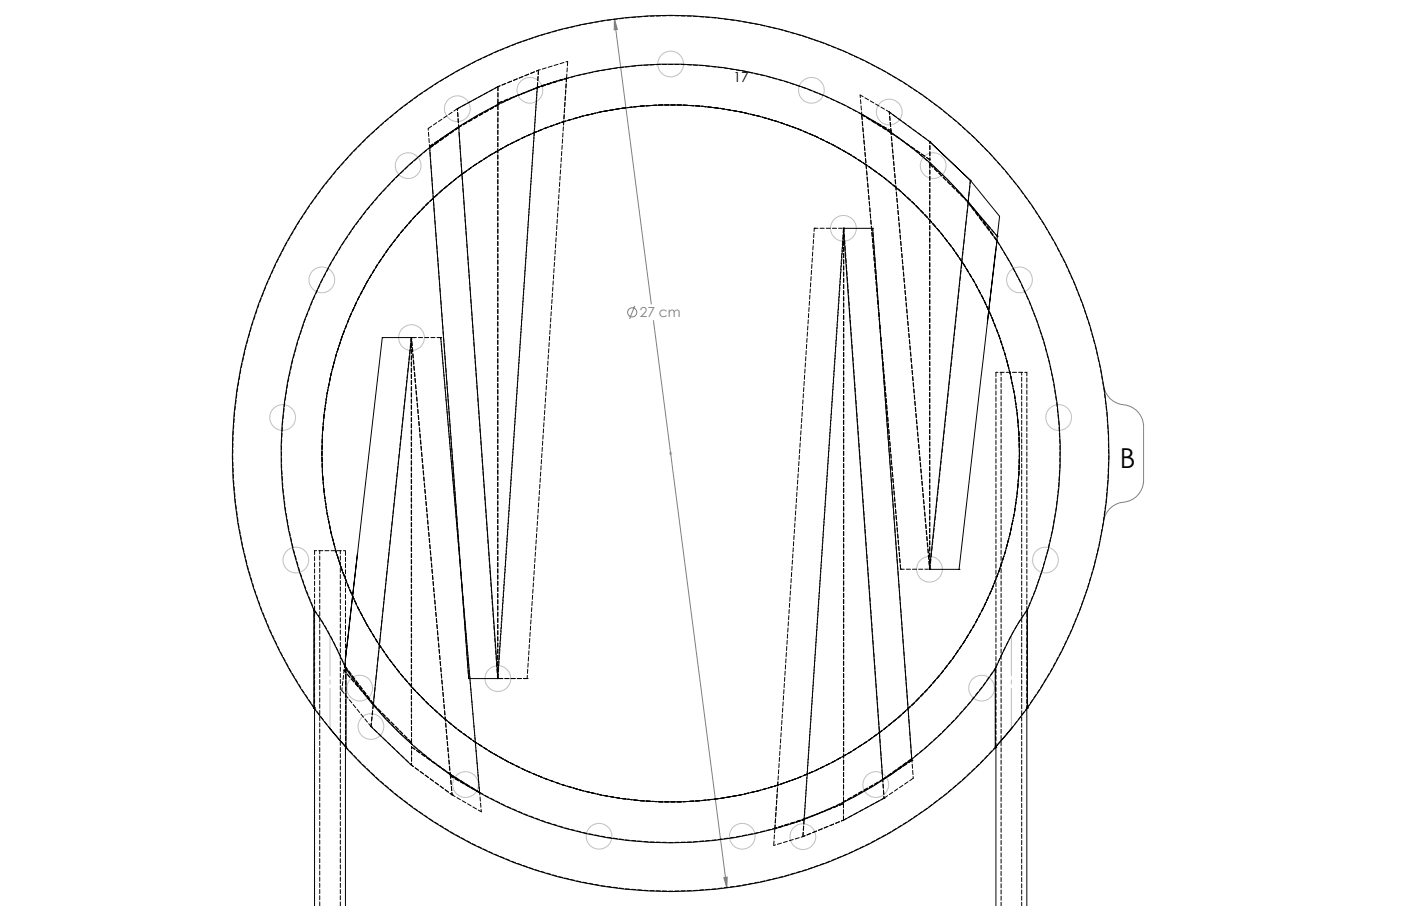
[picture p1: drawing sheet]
<svg xmlns="http://www.w3.org/2000/svg" width="432mm" height="279mm" viewBox="0 0 432 279" stroke-linecap="round" stroke-linejoin="round" font-family="sans-serif">
<defs><g id="words">
<text font-size="8.5" x="345.1" y="144.2">B</text>
<text font-size="4.2" x="226.1" y="25.4">17</text>
<text font-size="4.2" fill="#808080" x="197.2" y="97.9">27 cm</text>
</g></defs>
<g fill="none" stroke="#808080" stroke-width=".31">
<path d="M189.4 5.9l.9 3.2-1 .1zM189.4 5.9l11.3 87.9M195.7 94.3l-1.7 4.1M201.4 98.8l22.6 175M340.2 119.1a7.2 7.2 0 0 0 7.2 5.9 6.8 6.8 0 0 1 5.1 6.6v16.5a7.1 7.1 0 0 1-7.3 6.9 6.9 6.9 0 0 0-5 5.6M223.1 270.6l1-.1-.1 3.3z"/>
<circle cx="194.8" cy="96.3" r="1.41"/>
</g>
<g fill="none" stroke="#c0c0c0" stroke-width=".31">
<path d="M206.2 139.8h1M206.3 139.5l.7 .7M206.7 139.3v1M207 139.5l-.7 .7"/>
<circle cx="206.7" cy="19.7" r="4"/>
<circle cx="140.9" cy="33.5" r="4"/>
<circle cx="163.3" cy="27.9" r="4"/>
<circle cx="250.1" cy="27.9" r="4"/>
<circle cx="274.1" cy="34.6" r="4"/>
<circle cx="125.8" cy="51.1" r="4"/>
<circle cx="287.6" cy="51.1" r="4"/>
<circle cx="259.9" cy="70.4" r="4"/>
<circle cx="99.2" cy="86.3" r="4"/>
<circle cx="314.2" cy="86.3" r="4"/>
<circle cx="126.8" cy="104.1" r="4"/>
<circle cx="87.1" cy="128.8" r="4"/>
<circle cx="326.3" cy="128.8" r="4"/>
<circle cx="91.2" cy="172.7" r="4"/>
<circle cx="286.5" cy="175.5" r="4"/>
<circle cx="322.2" cy="172.7" r="4"/>
<circle cx="110.9" cy="212.2" r="4"/>
<circle cx="153.4" cy="209.3" r="4"/>
<circle cx="302.5" cy="212.2" r="4"/>
<circle cx="114.3" cy="224.1" r="4"/>
<circle cx="143.5" cy="242" r="4"/>
<circle cx="184.6" cy="257.9" r="4"/>
<circle cx="228.8" cy="257.9" r="4"/>
<circle cx="247.5" cy="258" r="4"/>
<circle cx="269.9" cy="242" r="4"/>
</g>
<path d="M101.7 195.9v28.9M311.7 195.9v28.9" fill="none" stroke="#c0c0c0" stroke-width=".31" stroke-dasharray="15.2 1.3 1.3 1.3" stroke-dashoffset="2.7"/>
<path d="M223.1 270.6l.9 3.2 .1-3.3zM189.4 5.9l-.1 3.3 1-.1zM431.8 17.1v1.1zM431.8 17.1v1.1zM431.8 118.2v1zM431.8 118.2v1zM431.8 23.2v3.4zM431.8 63v3.3zM431.8 70.1v3.3zM431.8 109.8v3.3z" fill="#808080"/>
<g fill="none" stroke="#000" stroke-width=".31">
<path d="M140.9 33.5h.1M153.5 26.7l-12.6 6.8M274.1 34.6l12.5 9.1M132.5 47l12 162.3M141.5 40.9l12 168.4h-9M286.6 43.7h.1M286.6 43.7l12.5 11.9M299.1 55.6h.1M299.1 55.6l-.6 6.7M299.1 55.6l9 11.1-.7 6.2M269 70.4h.1M269 70.4l11.9 162.3"/>
<path d="M269 70.4h-9l11.9 168.4M298.4 62.5l-11.9 113 9.1 .1M298.4 62.5h.1M298.5 62.3l-.1 .2M298.5 62.5l.9 1.3M298.5 62.3l8.9 10.6M298.5 62.4a120.1 120.1 0 0 0-155.3-24.5 120.1 120.1 0 0 0-46.5 150.2M306.9 76.8l-2.6 22.8M307.3 74.2l-11.7 101.4M307.4 72.9l-.2 1.2a120.1 120.1 0 0 1 9.5 114M117.8 104.1l-11.3 98.7M117.8 104.1h9l-11.6 111.4"/>
<path d="M117.8 104.1h.1M110.1 171l-3.8 34.2M295.6 175.6h.1M96.7 188.1a94.6 94.6 0 0 1 9.9 18.2M96.7 188.1v30.2M316.7 188.1a99 99 0 0 0-10 18.2M316.7 188.1v30.2M96.7 218.3l4.9 6.2 5 5.9M96.7 218.3h.1M96.7 218.3a135.1 135.1 0 0 1 110-213.6 135.1 135.1 0 0 1 110 213.6M96.7 218.3l.1 .1M96.9 218.6v60.8"/>
<path d="M106.6 206.3a120.1 120.1 0 0 0 200.1 0M106.6 206.3v24.1M144.5 209.3h.1M306.7 206.3v24.1M316.5 218.6v60.8M316.7 218.3l-4.8 6.2-5.2 5.9M316.7 218.3h.1M316.7 218.3v.1M101.7 224.7l4.9 5.7M106.5 230.5v48.9M106.5 230.4h.1M106.5 230.4v.1"/>
<path d="M106.5 230.5a135.1 135.1 0 0 0 200.4 0M106.6 230.4h.1M106.6 230.4l-.1 .1M106.6 230.4h-.1M114.3 224h.1M114.3 224l12.5 12M306.7 230.4h.1M306.7 230.4l.2 .1M306.8 230.4l.1 .1M307 230.5v48.9M307 230.2l-.2 .2M311.7 224.7l-4.9 5.7"/>
<path d="M272.5 246.2h.1M272.5 246.2l-12.5 6.7"/>
<circle cx="206.7" cy="139.9" r="107.5"/>
</g>
<g fill="none" stroke="#000" stroke-width=".31" stroke-dasharray="1.3 .6">
<path d="M132 39.6l9-6.1M141.4 39.3h.1M153.5 32.4v-.6M153.5 26.7h.1M153.5 31.8v-5.1M165.6 27h.1M165.6 27.1v-.3M165.6 27v-.1M165.6 26.9v-.1M166 21.7h.1M174.6 24.1h.1M174.6 24.1v.1"/>
<path d="M174.6 24.2h.1M265.6 35.4h.1M265.6 35.4v-.1M274.1 34.5h.1M132.4 45.1l9-5.9M132.4 45.1l9-5.8M132.4 45.1h.1M132.4 45.6v-.5M132.4 45.7v-.1M132.4 45.7h.1M132.4 45.7v-.6M132.5 45.7l-.1-.1"/>
<path d="M274.6 41h.1M274.6 40.4v-.1M274.7 40.9l-.1-.6M274.7 41l-.1-.6M286.6 50.6h.1M286.6 50.6l11.8 11.7M286.6 49.3l-11.9-8.4M251 70.4h.1M260 70.4h.1M260.1 70.4h.1M298.4 62.5l8.8 11.8M298.5 62.4l6 7.7 2.7 4"/>
<path d="M307.3 74.1v.1M307.3 74.1l-.1 .2M307.3 74.2l-.1 .1M307.4 72.9h.1M126.7 104.1h.1M126.8 104.1h.1M135.8 104.1l12 139.9M135.8 104.1h.1M307 114.8v115.7M277.6 175.5h.1M277.6 175.5l-12-139.9M286.5 175.6v-.1"/>
<path d="M286.5 175.5h.1M286.6 175.5h.1M286.6 175.5l11.8-113M96.8 188.1l.1 .2M96.9 188.1v.1M316.6 188.1a94.8 94.8 0 0 0-9.7 17.8M96.8 218.3h-.1M96.8 218.3h.1M96.9 218.3h.1M96.9 218.3h-.1M96.9 218.3h-.2M106.1 206.8h.1"/>
<path d="M106.3 205.3h-.1M106.3 205.2v.1M106.5 205.7l.1 .2M106.6 205.9l-.5-.9a82.8 82.8 0 0 0-9.2-16.9M115.1 217.1l-8.9-11.7M115.1 217v.2M115.1 217l-8.8-11.7M153.4 209.3h.1M153.5 209.3h.1M162.5 209.3h.1M306.9 205.9v-.1M316.6 218.3h.1"/>
<path d="M316.6 218.3l-.1 .1M316.7 218.3h.1M316.7 218.3h-.1M101.7 224.7l-.1-.2M106.6 230.4h-.1M106.6 230.4l-.4-.5M106.6 230.4h.1M106.6 230.4l-.1 .1M106.7 230.4l-.2 .1M126.8 236h.1M126.8 230.4l11.9 8.4M126.8 230.4l12 8.3"/>
<path d="M138.7 238.8l.1 .1M138.8 238.7v.6M138.8 238.9v.4M138.8 239.3h.1M281 234v-.1M281 234h.1M281 233.9l.1 .6M281 233.9v.1M281 234l.1 .5M281.1 234.5h.1M306.8 230.4l.1 .1M306.9 230.4h.1"/>
<path d="M306.9 230.4h-.1M306.9 230.4v.1M311.9 224.5l-.2 .2M139.3 245.1h.1M147.8 244.4v.1M147.8 244.4h.1M147.8 244.5v-.1M147.8 244.5h.1M238.8 255.4v.1M238.8 255.5h.1M238.8 255.5v.1M238.8 255.5v-.1"/>
<path d="M247.5 258h.1M247.8 252.7v.1M247.8 252.7h.1M247.8 252.6v.2M247.9 252.7h-.1M260 247.9v5M260 247.3v.6M260 252.9h.1M272 240.4h.1M272.1 240.4l9-5.9M272.1 240.5l9-6M272.5 246.1l9-6.1"/>
</g>
<g fill="none" stroke="#000" stroke-width=".31" stroke-dasharray="1.3 .6" stroke-dashoffset=".2">
<path d="M141 33.5l12.5-6.8M274.1 34.5l-9-5.2M274.6 40.3l-9-5M260.1 70.4l11.9 170M298.4 62.2l.7-6.6M286.1 175.5h-8.5M96.9 218.3a135 135 0 0 1 109.8-213.5 135 135 0 0 1 109.9 213.5M115 217.4l-.7 6.6M153.4 209.3l-12-170M316.5 218.6v-103.8M114.3 224l-9-11M138.8 239.3l9 5.1"/>
<path d="M138.8 239.3l9 5.2M306.9 230.4a135 135 0 0 1-200.3 0M139.3 245.1l9 5.3M260 252.9l12.5-6.8"/>
</g>
<g fill="none" stroke="#000" stroke-width=".31" stroke-dasharray="1.3 .6" stroke-dashoffset=".7">
<path d="M141.4 39.2l-.4-5.7M165.6 27.1l9-2.9M165.6 27l9-2.9M165.6 26.8l9-2.6M165.6 26.8l9-2.7M166 21.7l9-2.8M132.4 45.1l-.4-5.5M132.5 46.9l-.1-1.3M286.6 50.6v-1.3M286.6 49.3v-5.6M260.1 70.4l-12.2 182.3M307.2 74.3l.2-1.4"/>
<path d="M126.8 104.1l12 134.6M135.8 104.1l12 140.3M286.5 175.5l-11.9-134.5M286.6 175.5l-11.9-134.6M96.9 188.1v11.4M316.6 199.5v18.8M316.6 199.5v-11.4M96.9 218.3v-18.8M106.2 205.4l-.1 1.4M153.4 209.2l12.2-182.2M126.8 229v1.4M126.8 230.4v5.6"/>
<path d="M280.9 232.7l.1 1.3M281.1 234.5l.4 5.5M247.5 258l-9 2.7M247.8 252.8l-9 2.7M247.8 252.7l-9 2.8M247.8 252.6l-9 2.8M272.1 240.5l.4 5.6"/>
</g>
<g fill="none" stroke="#000" stroke-width=".31" stroke-dasharray="1.3 .6" stroke-dashoffset="-.1">
<path d="M165.6 26.8l.4-5.1M174.6 24.2l.4-5.3M132.4 45.6l9-6.4M132.5 45.7l8.9-6.4M286.6 50.6l11.8 11.8M299.4 63.8l7.9 10.3M306.9 205.9v24.5M106.6 230.4v-24.5M126.8 229l-11.7-11.8M126.8 229l-11.8-11.7M238.8 255.5l-.3 5.2M247.8 252.8l-.3 5.2"/>
<path d="M272 240.4l9-6.4M272.1 240.5l8.9-6.5"/>
</g>
<path d="M141.4 39l-.4-5.5M141.5 40.9l-.1-1.7M106.2 205.3l-.1 1.5M115.2 215.4l-.1 1.7M271.9 238.8l.2 1.7M272.1 240.7l.4 5.4" fill="none" stroke="#000" stroke-width=".31" stroke-dasharray="1.3 .6" stroke-dashoffset=".8"/>
<path d="M286.6 43.7l-12.5-9.2M269 70.4l12 163.6M144.5 209.3l-12-163.6M306.8 206.3l.4-1M126.8 236l12.5 9.1M147.8 244.4l.5 6" fill="none" stroke="#000" stroke-width=".31" stroke-dasharray="1.3 .6" stroke-dashoffset=".5"/>
<g fill="none" stroke="#000" stroke-width=".31" stroke-dasharray="1.3 .6" stroke-dashoffset=".4">
<path d="M141.4 39.2l12.1-6.8M141.4 39.3l12.1-6.9M265.6 35.4l-.5-6.1M298.4 62.4l9 10.5M308.5 114.8v164.6M96.9 218.3l4.8 6.4M106.1 206.8l-.8 6.2M115 217.3l-8.9-10.5M115.1 217.1l-9-10.3M311.7 224.7l4.9-6.4M260 247.3l12.1-6.8M260 247.3l12-6.9"/>
<path d="M314.9 279.4v-164.6"/>
</g>
<path d="M153.5 31.8l12.1-4.8M153.5 31.8l12.1-4.7M260 70.4v176.9M260 70.4l-12.2 182.2M260.1 70.4l-.1 176.9M277.6 175.5l-12-140.1M153.4 209.3l.1-176.9M153.5 209.3v-176.9M153.5 209.3l12.1-182.2M106.5 230.5v-60.7M260 247.9l-12.2 4.7M260 247.9l-12.1 4.8" fill="none" stroke="#000" stroke-width=".31" stroke-dasharray="1.3 .6" stroke-dashoffset="-.2"/>
<path d="M153.5 26.7l12.5-5M274.6 40.3l-.5-5.8M126.7 104.1l12 134.7M307 114.8h9.5M106.5 169.8h-9.5M96.9 188.1a120 120 0 0 1 109.8-168.3 120 120 0 0 1 109.9 168.3M126.8 236l-12.5-12M138.8 239.3l.5 5.8M260 252.9l-12.5 5.1" fill="none" stroke="#000" stroke-width=".31" stroke-dasharray="1.3 .6" stroke-dashoffset=".6"/>
<path d="M274.6 40.3l-9-4.9M251 70.4l-12.2 185M306.9 76.8l.3-2.5M98.5 169.8v109.6M106.5 202.8l-.3 2.6M115 217.6l-.7 6.4M162.5 209.3l12.1-185.1M306.9 205.9a120 120 0 0 1-200.3 0M103.2 226.4l-1.6-1.9M311.9 224.5l-1.6 1.9M104.9 279.4v-109.6" fill="none" stroke="#000" stroke-width=".31" stroke-dasharray="1.3 .6" stroke-dashoffset=".3"/>
<g fill="none" stroke="#000" stroke-width=".31" stroke-dasharray="1.3 .6" stroke-dashoffset=".1">
<path d="M173.7 38.6l.9-14.5M274.6 41l-9-5.6M274.7 40.9l-9.1-5.6M286.6 49.3l-11.9-8.3M259.6 70.4h-8.6M126.7 104.1l-11.6 112.9M126.7 104.1l.1 124.9M126.8 104.1v124.9M127.2 104.1h8.6M314.2 139.8a107.5 107.5 0 0 1-159.4 94.1 107.5 107.5 0 0 1-5.3-185.1 107.5 107.5 0 0 1 164.5 84.9l.2 6.1M97 169.8v48.8M286.5 175.5l.1-124.9"/>
<path d="M286.6 175.5v-124.9M153.8 209.3h8.7M138.8 238.7l9 5.7M138.8 238.9l9 5.5M239.8 241.1l-1 14.4"/>
</g>
<use href="#words"/>
</svg>
